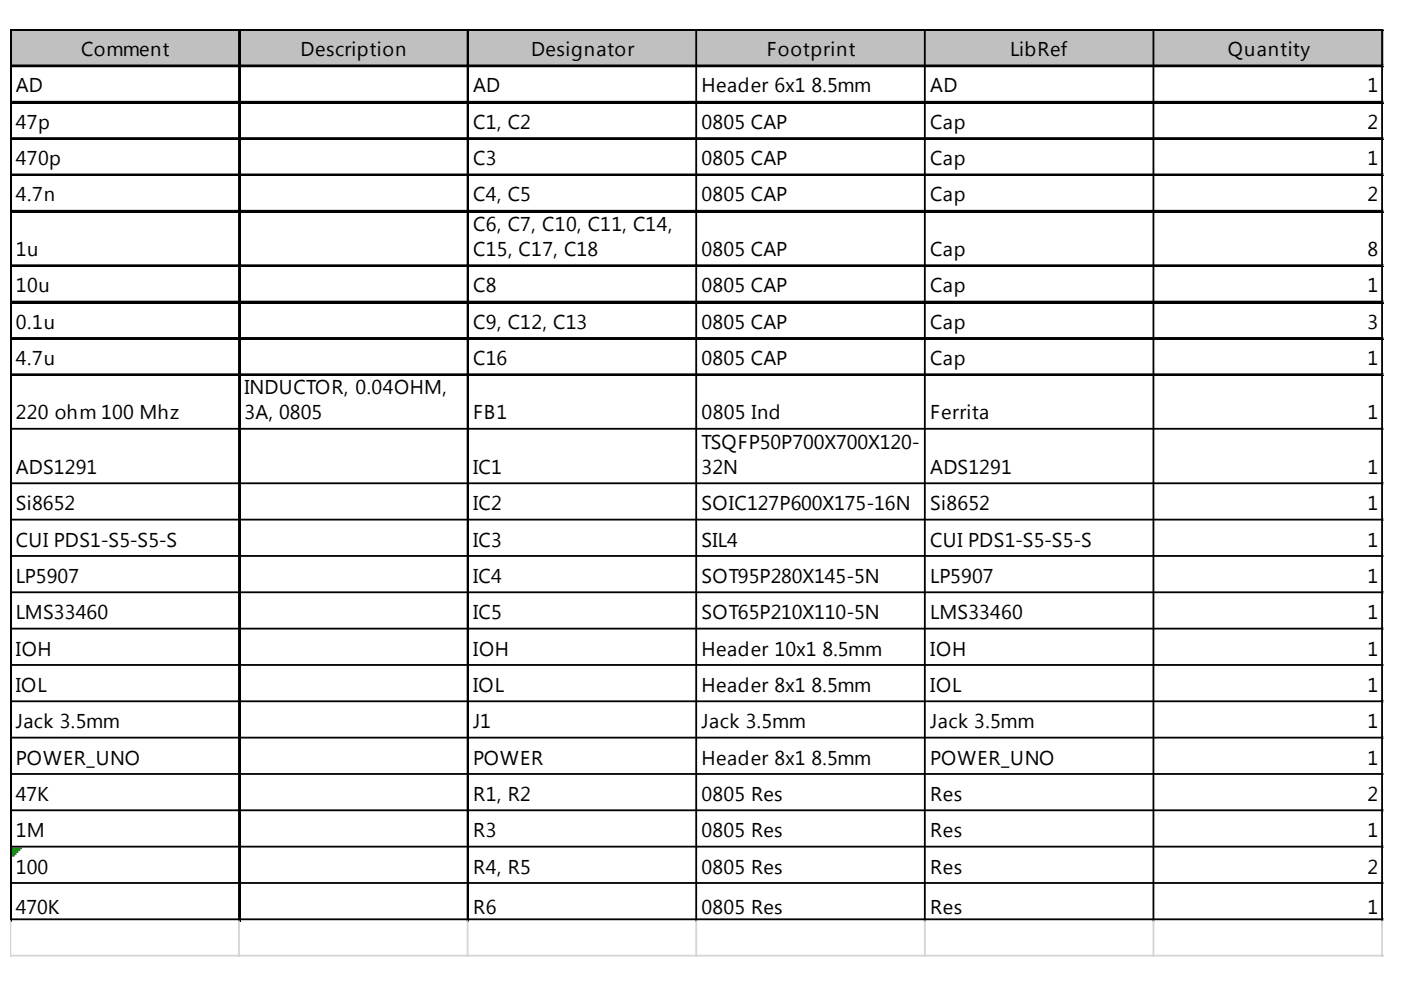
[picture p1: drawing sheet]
<svg xmlns="http://www.w3.org/2000/svg" width="297mm" height="210mm" viewBox="0 0 297 210" stroke-linecap="round" stroke-linejoin="round" font-family="sans-serif">
<defs><g id="words">
<g font-size="4.2">
<text x="17.2" y="11.9">Comment</text>
<text x="63.7" y="11.9">Description</text>
<text x="112.6" y="11.9">Designator</text>
<text x="162.6" y="11.9">Footprint</text>
<text x="214.2" y="11.9">LibRef</text>
<text x="260.3" y="11.9">Quantity</text>
<text x="3.3" y="19.6">AD</text>
<text x="100.3" y="19.6">AD</text>
<text x="148.8" y="19.6">Header 6x1 8.5mm</text>
<text x="197.2" y="19.6">AD</text>
<text x="289.9" y="19.6">1</text>
<text x="3.3" y="27.3">47p</text>
<text x="100.3" y="27.3">C1, C2</text>
<text x="148.8" y="27.3">0805 CAP</text>
<text x="197.2" y="27.3">Cap</text>
<text x="289.9" y="27.3">2</text>
<text x="3.3" y="35">470p</text>
<text x="100.3" y="35">C3</text>
<text x="148.8" y="35">0805 CAP</text>
<text x="197.2" y="35">Cap</text>
<text x="289.9" y="35">1</text>
<text x="3.3" y="42.7">4.7n</text>
<text x="100.3" y="42.7">C4, C5</text>
<text x="148.8" y="42.7">0805 CAP</text>
<text x="197.2" y="42.7">Cap</text>
<text x="289.9" y="42.7">2</text>
<text x="100.3" y="48.9">C6, C7, C10, C11, C14,</text>
<text x="3.3" y="54.3">1u</text>
<text x="100.3" y="54.3">C15, C17, C18</text>
<text x="148.8" y="54.3">0805 CAP</text>
<text x="197.2" y="54.3">Cap</text>
<text x="289.9" y="54.3">8</text>
<text x="3.3" y="62">10u</text>
<text x="100.3" y="62">C8</text>
<text x="148.8" y="62">0805 CAP</text>
<text x="197.2" y="62">Cap</text>
<text x="289.9" y="62">1</text>
<text x="3.3" y="69.7">0.1u</text>
<text x="100.3" y="69.7">C9, C12, C13</text>
<text x="148.8" y="69.7">0805 CAP</text>
<text x="197.2" y="69.7">Cap</text>
<text x="289.9" y="69.7">3</text>
<text x="3.3" y="77.4">4.7u</text>
<text x="100.3" y="77.4">C16</text>
<text x="148.8" y="77.4">0805 CAP</text>
<text x="197.2" y="77.4">Cap</text>
<text x="289.9" y="77.4">1</text>
<text x="51.8" y="83.5">INDUCTOR, 0.04OHM,</text>
<text x="3.3" y="88.9">220 ohm 100 Mhz</text>
<text x="51.8" y="88.9">3A, 0805</text>
<text x="100.3" y="88.9">FB1</text>
<text x="148.8" y="88.9">0805 Ind</text>
<text x="197.2" y="88.9">Ferrita</text>
<text x="289.9" y="88.9">1</text>
<text x="148.8" y="95.1">TSQFP50P700X700X120-</text>
<text x="3.3" y="100.5">ADS1291</text>
<text x="100.3" y="100.5">IC1</text>
<text x="148.8" y="100.5">32N</text>
<text x="197.2" y="100.5">ADS1291</text>
<text x="289.9" y="100.5">1</text>
<text x="3.3" y="108.2">Si8652</text>
<text x="100.3" y="108.2">IC2</text>
<text x="148.8" y="108.2">SOIC127P600X175-16N</text>
<text x="197.2" y="108.2">Si8652</text>
<text x="289.9" y="108.2">1</text>
<text x="3.3" y="115.9">CUI PDS1-S5-S5-S</text>
<text x="100.3" y="115.9">IC3</text>
<text x="148.8" y="115.9">SIL4</text>
<text x="197.2" y="115.9">CUI PDS1-S5-S5-S</text>
<text x="289.9" y="115.9">1</text>
<text x="3.3" y="123.6">LP5907</text>
<text x="100.3" y="123.6">IC4</text>
<text x="148.8" y="123.6">SOT95P280X145-5N</text>
<text x="197.2" y="123.6">LP5907</text>
<text x="289.9" y="123.6">1</text>
<text x="3.3" y="131.3">LMS33460</text>
<text x="100.3" y="131.3">IC5</text>
<text x="148.8" y="131.3">SOT65P210X110-5N</text>
<text x="197.2" y="131.3">LMS33460</text>
<text x="289.9" y="131.3">1</text>
<text x="3.3" y="139">IOH</text>
<text x="100.3" y="139">IOH</text>
<text x="148.8" y="139">Header 10x1 8.5mm</text>
<text x="197.2" y="139">IOH</text>
<text x="289.9" y="139">1</text>
<text x="3.3" y="146.7">IOL</text>
<text x="100.3" y="146.7">IOL</text>
<text x="148.8" y="146.7">Header 8x1 8.5mm</text>
<text x="197.2" y="146.7">IOL</text>
<text x="289.9" y="146.7">1</text>
<text x="3.3" y="154.4">Jack 3.5mm</text>
<text x="100.3" y="154.4">J1</text>
<text x="148.8" y="154.4">Jack 3.5mm</text>
<text x="197.2" y="154.4">Jack 3.5mm</text>
<text x="289.9" y="154.4">1</text>
<text x="3.3" y="162.1">POWER_UNO</text>
<text x="100.3" y="162.1">POWER</text>
<text x="148.8" y="162.1">Header 8x1 8.5mm</text>
<text x="197.2" y="162.1">POWER_UNO</text>
<text x="289.9" y="162.1">1</text>
<text x="3.3" y="169.8">47K</text>
<text x="100.3" y="169.8">R1, R2</text>
<text x="148.8" y="169.8">0805 Res</text>
<text x="197.2" y="169.8">Res</text>
<text x="289.9" y="169.8">2</text>
<text x="3.3" y="177.5">1M</text>
<text x="100.3" y="177.5">R3</text>
<text x="148.8" y="177.5">0805 Res</text>
<text x="197.2" y="177.5">Res</text>
<text x="289.9" y="177.5">1</text>
<text x="3.3" y="185.2">100</text>
<text x="100.3" y="185.2">R4, R5</text>
<text x="148.8" y="185.2">0805 Res</text>
<text x="197.2" y="185.2">Res</text>
<text x="289.9" y="185.2">2</text>
<text x="3.3" y="193.7">470K</text>
<text x="100.3" y="193.7">R6</text>
<text x="148.8" y="193.7">0805 Res</text>
<text x="197.2" y="193.7">Res</text>
<text x="289.9" y="193.7">1</text>
</g>
</g></defs>
<path d="M2.5 6.5h290.9v7.8h-290.9z" fill="#c0c0c0"/>
<path d="M2.6 179.9h1.9M2.6 180.3h1.5M2.6 180.7h1.1M2.6 181h.7M2.6 181.4h.4" fill="none" stroke="#008000" stroke-width=".38"/>
<g fill="none" stroke="#000" stroke-width=".38">
<path d="M2.2 6.2v189.1M2.4 6.2v189.1M2.6 6.2h290.8M2.6 13.9h290.8M50.7 6.6v188.7M50.9 6.6v188.7M99.1 6.6v188.7M99.3 6.6v188.7M147.6 6.6v188.7M196.1 6.6v188.7M244.6 6.6v188.7M293 6.6v188.7"/>
<path d="M2.6 21.6h290.8M2.6 29.3h290.8M2.6 37h290.8M2.6 44.7h290.8M2.6 56.2h290.8M2.6 63.9h290.8M2.6 71.7h290.8M2.6 79.4h290.8M2.6 90.9h290.8M2.6 102.5h290.8M2.6 110.2h290.8M2.6 117.9h290.8"/>
<path d="M2.6 125.6h290.8M2.6 133.3h290.8M2.6 141h290.8M2.6 148.7h290.8M2.6 156.4h290.8M2.6 164.1h290.8M2.6 171.8h290.8M2.6 179.5h290.8M2.6 187.2h290.8M2.6 194.9h290.8"/>
</g>
<path d="M2.6 6.4h290.8M2.6 14.1h290.8M2.6 21.8h290.8M2.6 29.5h290.8M2.6 37.2h290.8M2.6 44.9h290.8M2.6 56.4h290.8M2.6 64.1h290.8M2.6 71.8h290.8M2.6 79.5h290.8" fill="none" stroke="#000" stroke-width=".39"/>
<path d="M293.4 6.2h.1M2.2 195.3v7.6M50.7 195.3v7.6M99.1 195.3v7.6M147.6 195.3v7.6M196.1 195.3v7.6M244.6 195.3v7.6M293 195.3v7.6" fill="none" stroke="#d4d4d4" stroke-width=".38"/>
<path d="M293.4 6.2l.1 .4z" fill="#d4d4d4"/>
<path d="M293.4 13.9h.1" fill="none" stroke="#d4d4d4" stroke-width=".38"/>
<path d="M293.4 13.9l.1 .4z" fill="#d4d4d4"/>
<path d="M293.4 21.6h.1" fill="none" stroke="#d4d4d4" stroke-width=".38"/>
<path d="M293.4 21.6l.1 .4z" fill="#d4d4d4"/>
<path d="M293.4 29.3h.1" fill="none" stroke="#d4d4d4" stroke-width=".38"/>
<path d="M293.4 29.3l.1 .4z" fill="#d4d4d4"/>
<path d="M293.4 37h.1" fill="none" stroke="#d4d4d4" stroke-width=".38"/>
<path d="M293.4 37l.1 .4z" fill="#d4d4d4"/>
<path d="M293.4 44.7h.1" fill="none" stroke="#d4d4d4" stroke-width=".38"/>
<path d="M293.4 44.7l.1 .4z" fill="#d4d4d4"/>
<path d="M293.4 56.2h.1" fill="none" stroke="#d4d4d4" stroke-width=".38"/>
<path d="M293.4 56.2l.1 .4z" fill="#d4d4d4"/>
<path d="M293.4 63.9h.1" fill="none" stroke="#d4d4d4" stroke-width=".38"/>
<path d="M293.4 63.9l.1 .4z" fill="#d4d4d4"/>
<path d="M293.4 71.7h.1" fill="none" stroke="#d4d4d4" stroke-width=".38"/>
<path d="M293.4 71.7l.1 .3z" fill="#d4d4d4"/>
<path d="M293.4 79.4h.1" fill="none" stroke="#d4d4d4" stroke-width=".38"/>
<path d="M293.4 79.4l.1 .3z" fill="#d4d4d4"/>
<path d="M293.4 90.9h.1" fill="none" stroke="#d4d4d4" stroke-width=".38"/>
<path d="M293.4 90.9l.1 .4z" fill="#d4d4d4"/>
<path d="M293.4 102.5h.1" fill="none" stroke="#d4d4d4" stroke-width=".38"/>
<path d="M293.4 102.5l.1 .4z" fill="#d4d4d4"/>
<path d="M293.4 110.2h.1" fill="none" stroke="#d4d4d4" stroke-width=".38"/>
<path d="M293.4 110.2l.1 .4z" fill="#d4d4d4"/>
<path d="M293.4 117.9h.1" fill="none" stroke="#d4d4d4" stroke-width=".38"/>
<path d="M293.4 117.9l.1 .4z" fill="#d4d4d4"/>
<path d="M293.4 125.6h.1" fill="none" stroke="#d4d4d4" stroke-width=".38"/>
<path d="M293.4 125.6l.1 .4z" fill="#d4d4d4"/>
<path d="M293.4 133.3h.1" fill="none" stroke="#d4d4d4" stroke-width=".38"/>
<path d="M293.4 133.3l.1 .4z" fill="#d4d4d4"/>
<path d="M293.4 141h.1" fill="none" stroke="#d4d4d4" stroke-width=".38"/>
<path d="M293.4 141l.1 .4z" fill="#d4d4d4"/>
<path d="M293.4 148.7h.1" fill="none" stroke="#d4d4d4" stroke-width=".38"/>
<path d="M293.4 148.7l.1 .4z" fill="#d4d4d4"/>
<path d="M293.4 156.4h.1" fill="none" stroke="#d4d4d4" stroke-width=".38"/>
<path d="M293.4 156.4l.1 .4z" fill="#d4d4d4"/>
<path d="M293.4 164.1h.1" fill="none" stroke="#d4d4d4" stroke-width=".38"/>
<path d="M293.4 164.1l.1 .4z" fill="#d4d4d4"/>
<path d="M293.4 171.8h.1" fill="none" stroke="#d4d4d4" stroke-width=".38"/>
<path d="M293.4 171.8l.1 .4z" fill="#d4d4d4"/>
<path d="M293.4 179.5h.1" fill="none" stroke="#d4d4d4" stroke-width=".38"/>
<path d="M293.4 179.5l.1 .4z" fill="#d4d4d4"/>
<path d="M293.4 187.2h.1" fill="none" stroke="#d4d4d4" stroke-width=".38"/>
<path d="M293.4 187.2l.1 .4z" fill="#d4d4d4"/>
<path d="M293.4 194.9h.1" fill="none" stroke="#d4d4d4" stroke-width=".38"/>
<path d="M293.4 194.9l.1 .4z" fill="#d4d4d4"/>
<path d="M2.2 202.6h291.3" fill="none" stroke="#d4d4d4" stroke-width=".38"/>
<use href="#words"/>
</svg>
